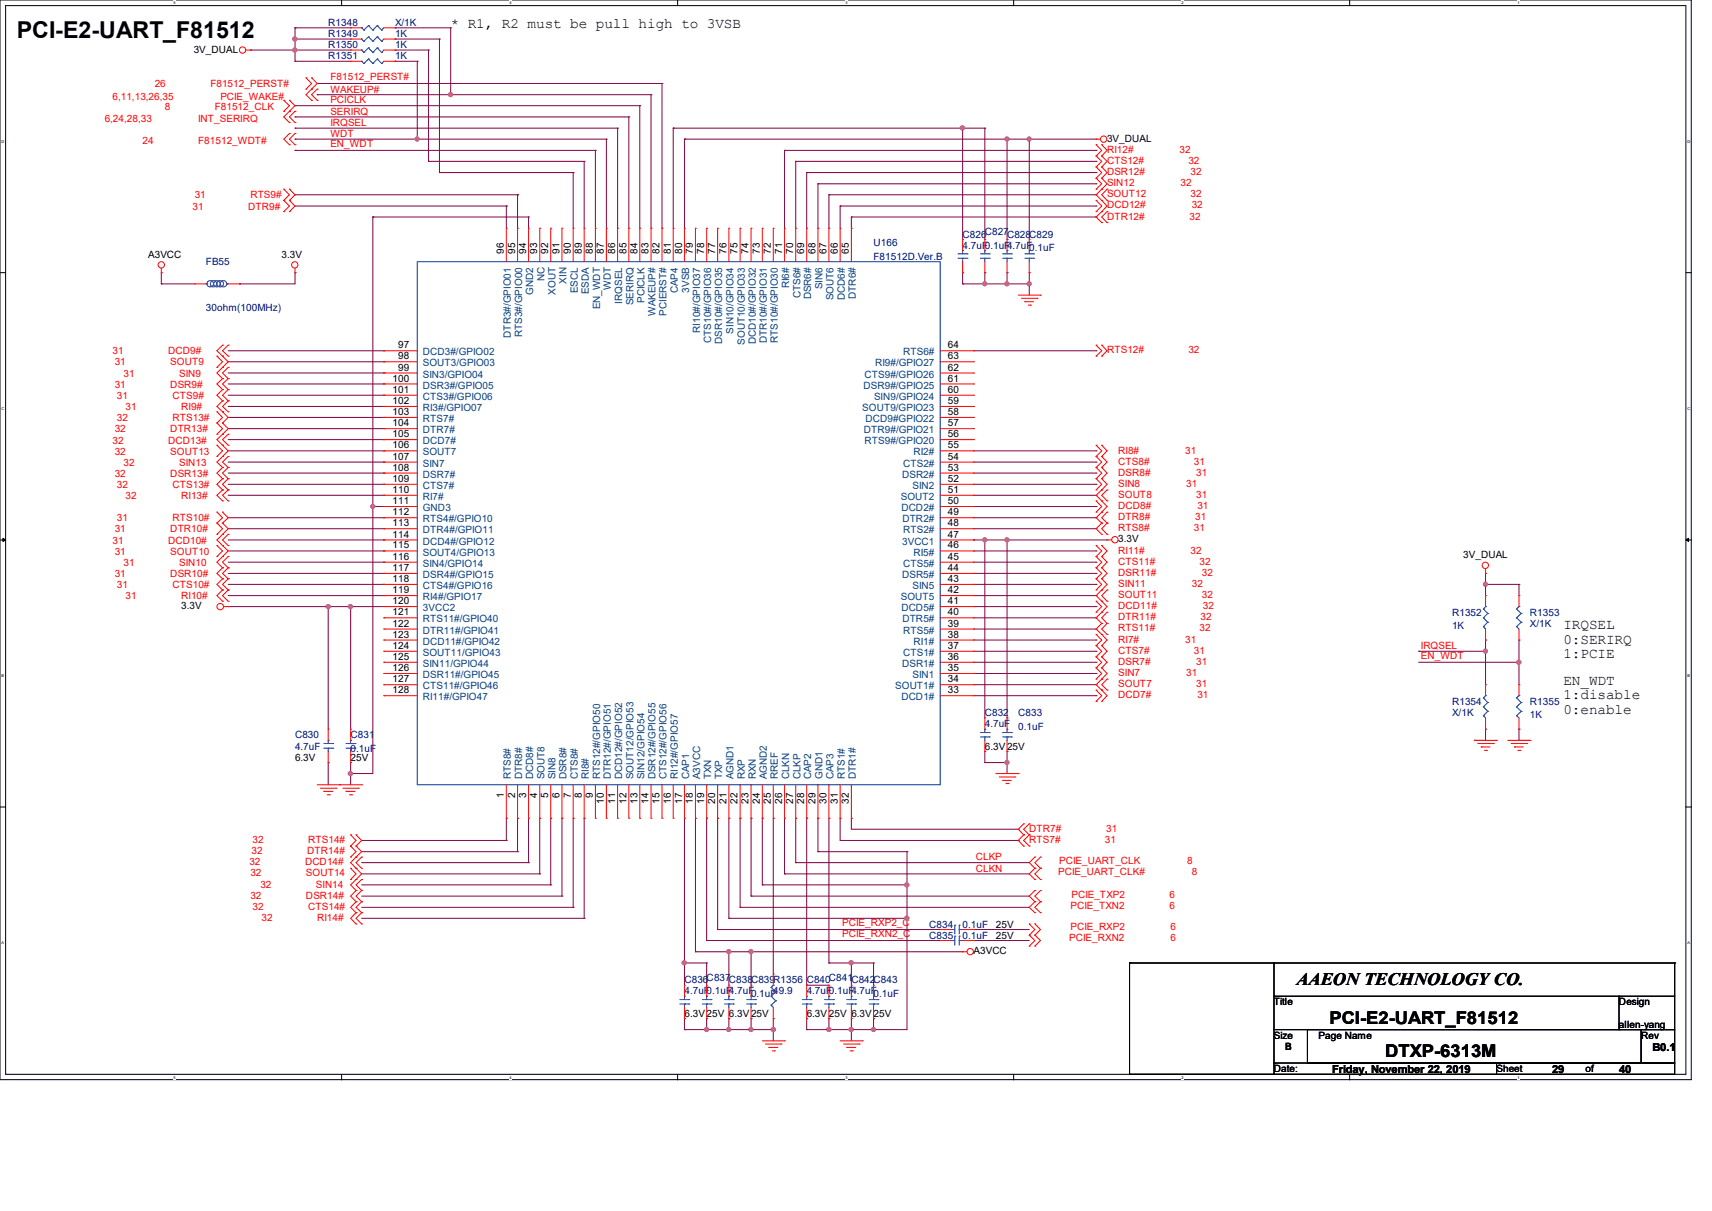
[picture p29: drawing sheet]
<svg xmlns="http://www.w3.org/2000/svg" width="297mm" height="210mm" viewBox="0 0 297 210" stroke-linecap="round" stroke-linejoin="round" font-family="sans-serif">
<defs><g id="words">
<text font-size="4" x="2.9" y="6.6">PCI-E2-UART_F81512</text>
<g font-size="3">
<text x="224.9" y="170.9">AAEON TECHNOLOGY CO.</text>
<text x="230.7" y="177.5">PCI-E2-UART_F81512</text>
<text x="240.3" y="183.3">DTXP-6313M</text>
</g>
<g font-size="2.5">
<text x="78.2" y="4.9">* R1, R2 must be pull high to 3VSB</text>
<text x="271.2" y="109.1">IRQSEL</text>
<text x="271.2" y="111.6">0:SERIRQ</text>
<text x="271.2" y="118.8">EN_WDT</text>
<text x="271.2" y="114.1">1:PCIE</text>
<text x="271.2" y="121.3">1:disable</text>
<text x="271.2" y="123.8">0:enable</text>
</g>
<g font-size="1.9">
<text x="286.7" y="182.3">B0.1</text>
<text x="231.1" y="186.1">Friday, November 22, 2019</text>
<text x="269.3" y="186.1">29</text>
<text x="280.9" y="186.1">40</text>
</g>
<g font-size="1.7" fill="#000080">
<text x="56.9" y="4.5">R1348</text>
<text x="68.5" y="4.5">X/1K</text>
<text x="56.9" y="6.4">R1349</text>
<text x="56.9" y="10.3">R1351</text>
<text x="56.9" y="8.4">R1350</text>
<text x="68.5" y="6.4">1K</text>
<text x="68.5" y="10.3">1K</text>
<text x="68.5" y="8.4">1K</text>
<text x="167" y="41.2">C826C827C828C829</text>
<text x="35.7" y="46">FB55</text>
<text x="151.6" y="42.7">U166</text>
<text x="151.6" y="45">F81512D.Ver.B</text>
<text x="167" y="43.1">4.7uF0.1uF4.7uF0.1uF</text>
<text x="35.7" y="53.9">30ohm(100MHz)</text>
<text x="251.9" y="106.8">R1352</text>
<text x="265.4" y="106.8">R1353</text>
<text x="251.9" y="109.1">1K</text>
<text x="265.4" y="108.8">X/1K</text>
<text x="170.9" y="124.2">C832</text>
<text x="176.7" y="124.2">C833</text>
<text x="251.9" y="122.3">R1354</text>
<text x="251.9" y="124.2">X/1K</text>
<text x="265.4" y="122.3">R1355</text>
<text x="265.4" y="124.6">1K</text>
<text x="51.2" y="128.1">C830</text>
<text x="51.2" y="130">4.7uF</text>
<text x="60.8" y="128.1">C831</text>
<text x="60.8" y="130.4">0.1uF</text>
<text x="170.9" y="126.1">4.7uF</text>
<text x="176.7" y="126.5">0.1uF</text>
<text x="161.2" y="160.9">C834</text>
<text x="167" y="160.9">0.1uF</text>
<text x="161.2" y="162.8">C835</text>
<text x="167" y="162.8">0.1uF</text>
<text x="118.7" y="170.5">C836C837C838C839R1356 C840C841C842C843</text>
<text x="118.7" y="172.5">4.7uF0.1uF4.7uF0.1uF49.9</text>
<text x="140" y="172.5">4.7uF0.1uF4.7uF0.1uF</text>
</g>
<g font-size="1.7">
<text x="33.6" y="9.1">3V_DUAL</text>
<text x="192.1" y="24.6">3V_DUAL</text>
<text x="25.7" y="44.7">A3VCC</text>
<text x="48.9" y="44.7">3.3V</text>
<text x="87.4" y="44" transform="rotate(-90 87.4 44)">96</text>
<text x="89.4" y="44" transform="rotate(-90 89.4 44)">95</text>
<text x="91.3" y="44" transform="rotate(-90 91.3 44)">94</text>
<text x="93.2" y="44" transform="rotate(-90 93.2 44)">93</text>
<text x="95.1" y="44" transform="rotate(-90 95.1 44)">92</text>
<text x="97.1" y="44" transform="rotate(-90 97.1 44)">91</text>
<text x="99" y="44" transform="rotate(-90 99 44)">90</text>
<text x="100.9" y="44" transform="rotate(-90 100.9 44)">89</text>
<text x="102.9" y="44" transform="rotate(-90 102.9 44)">88</text>
<text x="104.8" y="44" transform="rotate(-90 104.8 44)">87</text>
<text x="106.7" y="44" transform="rotate(-90 106.7 44)">86</text>
<text x="108.7" y="44" transform="rotate(-90 108.7 44)">85</text>
<text x="110.6" y="44" transform="rotate(-90 110.6 44)">84</text>
<text x="112.5" y="44" transform="rotate(-90 112.5 44)">83</text>
<text x="114.4" y="44" transform="rotate(-90 114.4 44)">82</text>
<text x="116.4" y="44" transform="rotate(-90 116.4 44)">81</text>
<text x="118.3" y="44" transform="rotate(-90 118.3 44)">80</text>
<text x="120.2" y="44" transform="rotate(-90 120.2 44)">79</text>
<text x="122.2" y="44" transform="rotate(-90 122.2 44)">78</text>
<text x="124.1" y="44" transform="rotate(-90 124.1 44)">77</text>
<text x="126" y="44" transform="rotate(-90 126 44)">76</text>
<text x="128" y="44" transform="rotate(-90 128 44)">75</text>
<text x="129.9" y="44" transform="rotate(-90 129.9 44)">74</text>
<text x="131.8" y="44" transform="rotate(-90 131.8 44)">73</text>
<text x="133.7" y="44" transform="rotate(-90 133.7 44)">72</text>
<text x="135.7" y="44" transform="rotate(-90 135.7 44)">71</text>
<text x="137.6" y="44" transform="rotate(-90 137.6 44)">70</text>
<text x="139.5" y="44" transform="rotate(-90 139.5 44)">69</text>
<text x="141.5" y="44" transform="rotate(-90 141.5 44)">68</text>
<text x="143.4" y="44" transform="rotate(-90 143.4 44)">67</text>
<text x="145.3" y="44" transform="rotate(-90 145.3 44)">66</text>
<text x="147.3" y="44" transform="rotate(-90 147.3 44)">65</text>
<text x="69.1" y="60.4">97</text>
<text x="69.1" y="62.3">98</text>
<text x="69.1" y="64.3">99</text>
<text x="164.5" y="64.3">62</text>
<text x="164.5" y="62.3">63</text>
<text x="164.5" y="60.4">64</text>
<text x="68.1" y="66.2">100</text>
<text x="68.1" y="68.1">101</text>
<text x="68.1" y="70.1">102</text>
<text x="68.1" y="72">103</text>
<text x="164.5" y="72">58</text>
<text x="164.5" y="70.1">59</text>
<text x="164.5" y="68.1">60</text>
<text x="164.5" y="66.2">61</text>
<text x="68.1" y="73.9">104</text>
<text x="68.1" y="75.8">105</text>
<text x="68.1" y="77.8">106</text>
<text x="164.5" y="77.8">55</text>
<text x="164.5" y="75.8">56</text>
<text x="164.5" y="73.9">57</text>
<text x="68.1" y="79.7">107</text>
<text x="68.1" y="81.6">108</text>
<text x="68.1" y="83.6">109</text>
<text x="164.5" y="83.6">52</text>
<text x="164.5" y="81.6">53</text>
<text x="164.5" y="79.7">54</text>
<text x="68.1" y="85.5">110</text>
<text x="68.1" y="87.4">111</text>
<text x="68.1" y="89.4">112</text>
<text x="164.5" y="89.4">49</text>
<text x="164.5" y="87.4">50</text>
<text x="164.5" y="85.5">51</text>
<text x="68.1" y="91.3">113</text>
<text x="68.1" y="93.2">114</text>
<text x="68.1" y="95.1">115</text>
<text x="164.5" y="95.1">46</text>
<text x="164.5" y="93.2">47</text>
<text x="164.5" y="91.3">48</text>
<text x="194" y="94.1">3.3V</text>
<text x="68.1" y="97.1">116</text>
<text x="68.1" y="99">117</text>
<text x="68.1" y="100.9">118</text>
<text x="164.5" y="100.9">43</text>
<text x="164.5" y="99">44</text>
<text x="164.5" y="97.1">45</text>
<text x="253.9" y="96.8">3V_DUAL</text>
<text x="31.5" y="105.7">3.3V</text>
<text x="68.1" y="102.9">119</text>
<text x="68.1" y="104.8">120</text>
<text x="68.1" y="106.7">121</text>
<text x="164.5" y="106.7">40</text>
<text x="164.5" y="104.8">41</text>
<text x="164.5" y="102.9">42</text>
<text x="68.1" y="108.7">122</text>
<text x="68.1" y="110.6">123</text>
<text x="68.1" y="112.5">124</text>
<text x="164.5" y="112.5">37</text>
<text x="164.5" y="110.6">38</text>
<text x="164.5" y="108.7">39</text>
<text x="68.1" y="114.4">125</text>
<text x="68.1" y="116.4">126</text>
<text x="68.1" y="118.3">127</text>
<text x="164.5" y="118.3">34</text>
<text x="164.5" y="116.4">35</text>
<text x="164.5" y="114.4">36</text>
<text x="68.1" y="120.2">128</text>
<text x="164.5" y="120.2">33</text>
<text x="51.2" y="131.9">6.3V</text>
<text x="60.8" y="131.9">25V</text>
<text x="170.9" y="130">6.3V25V</text>
<text x="87.4" y="138.4" transform="rotate(-90 87.4 138.4)">1</text>
<text x="89.4" y="138.4" transform="rotate(-90 89.4 138.4)">2</text>
<text x="91.3" y="138.4" transform="rotate(-90 91.3 138.4)">3</text>
<text x="93.2" y="138.4" transform="rotate(-90 93.2 138.4)">4</text>
<text x="95.1" y="138.4" transform="rotate(-90 95.1 138.4)">5</text>
<text x="97.1" y="138.4" transform="rotate(-90 97.1 138.4)">6</text>
<text x="99" y="138.4" transform="rotate(-90 99 138.4)">7</text>
<text x="100.9" y="138.4" transform="rotate(-90 100.9 138.4)">8</text>
<text x="102.9" y="138.4" transform="rotate(-90 102.9 138.4)">9</text>
<text x="104.8" y="139.4" transform="rotate(-90 104.8 139.4)">10</text>
<text x="106.7" y="139.4" transform="rotate(-90 106.7 139.4)">11</text>
<text x="108.7" y="139.4" transform="rotate(-90 108.7 139.4)">12</text>
<text x="110.6" y="139.4" transform="rotate(-90 110.6 139.4)">13</text>
<text x="112.5" y="139.4" transform="rotate(-90 112.5 139.4)">14</text>
<text x="114.4" y="139.4" transform="rotate(-90 114.4 139.4)">15</text>
<text x="116.4" y="139.4" transform="rotate(-90 116.4 139.4)">16</text>
<text x="118.3" y="139.4" transform="rotate(-90 118.3 139.4)">17</text>
<text x="120.2" y="139.4" transform="rotate(-90 120.2 139.4)">18</text>
<text x="122.2" y="139.4" transform="rotate(-90 122.2 139.4)">19</text>
<text x="124.1" y="139.4" transform="rotate(-90 124.1 139.4)">20</text>
<text x="126" y="139.4" transform="rotate(-90 126 139.4)">21</text>
<text x="128" y="139.4" transform="rotate(-90 128 139.4)">22</text>
<text x="129.9" y="139.4" transform="rotate(-90 129.9 139.4)">23</text>
<text x="131.8" y="139.4" transform="rotate(-90 131.8 139.4)">24</text>
<text x="133.7" y="139.4" transform="rotate(-90 133.7 139.4)">25</text>
<text x="135.7" y="139.4" transform="rotate(-90 135.7 139.4)">26</text>
<text x="137.6" y="139.4" transform="rotate(-90 137.6 139.4)">27</text>
<text x="139.5" y="139.4" transform="rotate(-90 139.5 139.4)">28</text>
<text x="141.5" y="139.4" transform="rotate(-90 141.5 139.4)">29</text>
<text x="143.4" y="139.4" transform="rotate(-90 143.4 139.4)">30</text>
<text x="145.3" y="139.4" transform="rotate(-90 145.3 139.4)">31</text>
<text x="147.3" y="139.4" transform="rotate(-90 147.3 139.4)">32</text>
<text x="172.8" y="160.9">25V</text>
<text x="168.9" y="165.5">A3VCC</text>
<text x="172.8" y="162.8">25V</text>
<text x="118.7" y="176.3">6.3V25V 6.3V25V</text>
<text x="140" y="176.3">6.3V25V 6.3V25V</text>
<text x="221" y="174.4">Title</text>
<text x="280.9" y="174.4">Design</text>
<text x="280.9" y="178.3">allen-yang</text>
<text x="221" y="180.2">Size</text>
<text x="221" y="186">Date:</text>
<text x="223" y="182.1">B</text>
<text x="228.8" y="180.2">Page Name</text>
<text x="259.6" y="186">Sheet</text>
<text x="275.1" y="186">of</text>
<text x="284.7" y="180.2">Rev</text>
</g>
<g font-size="1.7" fill="#f00">
<text x="19.5" y="17.3">6,11,13,26,35</text>
<text x="26.8" y="15.1">26</text>
<text x="36.5" y="15.1">F81512_PERST#</text>
<text x="38.2" y="17.3">PCIE_WAKE#</text>
<text x="57.3" y="13.9">F81512_PERST#</text>
<text x="57.3" y="17.9">PCICLK</text>
<text x="57.3" y="16">WAKEUP#</text>
<text x="18.2" y="21.1">6,24,28,33</text>
<text x="28.6" y="19">8</text>
<text x="34.4" y="21.1">INT_SERIRQ</text>
<text x="37.3" y="19">F81512_CLK</text>
<text x="57.3" y="21.8">IRQSEL</text>
<text x="57.3" y="23.7">WDT</text>
<text x="57.3" y="19.9">SERIRQ</text>
<text x="24.7" y="25">24</text>
<text x="34.4" y="25">F81512_WDT#</text>
<text x="57.3" y="25.5">EN_WDT</text>
<text x="192.1" y="26.5">RI12#</text>
<text x="192.1" y="28.4">CTS12#</text>
<text x="204.6" y="26.5">32</text>
<text x="206.2" y="28.4">32</text>
<text x="33.8" y="34.4">31</text>
<text x="43.4" y="34.4">RTS9#</text>
<text x="192.1" y="32.3">SIN12</text>
<text x="192.1" y="34.2">SOUT12</text>
<text x="192.1" y="30.4">DSR12#</text>
<text x="204.8" y="32.3">32</text>
<text x="206.5" y="34.2">32</text>
<text x="206.5" y="30.4">32</text>
<text x="33.4" y="36.4">31</text>
<text x="43.1" y="36.4">DTR9#</text>
<text x="192.1" y="38.1">DTR12#</text>
<text x="192.1" y="36.2">DCD12#</text>
<text x="206.4" y="38.1">32</text>
<text x="206.8" y="36.2">32</text>
<text x="19.5" y="61.5">31</text>
<text x="19.9" y="63.4">31</text>
<text x="21.4" y="65.3">31</text>
<text x="29.2" y="61.5">DCD9#</text>
<text x="29.5" y="63.4">SOUT9</text>
<text x="31.1" y="65.3">SIN9</text>
<text x="192.1" y="61.3">RTS12#</text>
<text x="206.2" y="61.3">32</text>
<text x="19.9" y="67.3">31</text>
<text x="20.3" y="69.2">31</text>
<text x="21.8" y="71.1">31</text>
<text x="29.5" y="67.3">DSR9#</text>
<text x="29.9" y="69.2">CTS9#</text>
<text x="31.5" y="71.1">RI9#</text>
<text x="19.5" y="76.9">32</text>
<text x="19.9" y="75">32</text>
<text x="20.3" y="73">32</text>
<text x="29.2" y="76.9">DCD13#</text>
<text x="29.5" y="75">DTR13#</text>
<text x="29.9" y="73">RTS13#</text>
<text x="19.9" y="78.8">32</text>
<text x="19.9" y="82.7">32</text>
<text x="21.4" y="80.8">32</text>
<text x="29.5" y="78.8">SOUT13</text>
<text x="29.5" y="82.7">DSR13#</text>
<text x="31.1" y="80.8">SIN13</text>
<text x="194" y="78.7">RI8#</text>
<text x="194" y="82.5">DSR8#</text>
<text x="194" y="80.6">CTS8#</text>
<text x="205.6" y="78.7">31</text>
<text x="207.1" y="80.6">31</text>
<text x="207.5" y="82.5">31</text>
<text x="20.3" y="84.6">32</text>
<text x="21.8" y="86.6">32</text>
<text x="29.9" y="84.6">CTS13#</text>
<text x="31.5" y="86.6">RI13#</text>
<text x="194" y="84.4">SIN8</text>
<text x="194" y="86.4">SOUT8</text>
<text x="194" y="88.3">DCD8#</text>
<text x="205.8" y="84.4">31</text>
<text x="207.5" y="86.4">31</text>
<text x="207.7" y="88.3">31</text>
<text x="19.5" y="94.3">31</text>
<text x="19.9" y="92.3">31</text>
<text x="20.3" y="90.4">31</text>
<text x="29.2" y="94.3">DCD10#</text>
<text x="29.5" y="92.3">DTR10#</text>
<text x="29.9" y="90.4">RTS10#</text>
<text x="194" y="92.2">RTS8#</text>
<text x="194" y="90.2">DTR8#</text>
<text x="207.1" y="92.2">31</text>
<text x="207.3" y="90.2">31</text>
<text x="19.9" y="96.2">31</text>
<text x="19.9" y="100.1">31</text>
<text x="20.3" y="102">31</text>
<text x="21.4" y="98.1">31</text>
<text x="29.5" y="96.2">SOUT10</text>
<text x="29.5" y="100.1">DSR10#</text>
<text x="29.9" y="102">CTS10#</text>
<text x="31.1" y="98.1">SIN10</text>
<text x="194" y="101.8">SIN11</text>
<text x="194" y="96">RI11#</text>
<text x="194" y="99.9">DSR11#</text>
<text x="194" y="98">CTS11#</text>
<text x="206.5" y="96">32</text>
<text x="206.7" y="101.8">32</text>
<text x="208.1" y="98">32</text>
<text x="208.5" y="99.9">32</text>
<text x="21.8" y="103.9">31</text>
<text x="31.5" y="103.9">RI10#</text>
<text x="194" y="107.6">DTR11#</text>
<text x="194" y="103.7">SOUT11</text>
<text x="194" y="105.7">DCD11#</text>
<text x="208.3" y="107.6">32</text>
<text x="208.5" y="103.7">32</text>
<text x="208.7" y="105.7">32</text>
<text x="194" y="111.5">RI7#</text>
<text x="194" y="113.4">CTS7#</text>
<text x="194" y="109.5">RTS11#</text>
<text x="205.6" y="111.5">31</text>
<text x="207.1" y="113.4">31</text>
<text x="208.1" y="109.5">32</text>
<text x="246.5" y="112.6">IRQSEL</text>
<text x="194" y="117.3">SIN7</text>
<text x="194" y="119.2">SOUT7</text>
<text x="194" y="115.3">DSR7#</text>
<text x="205.8" y="117.3">31</text>
<text x="207.5" y="119.2">31</text>
<text x="207.5" y="115.3">31</text>
<text x="246.5" y="114.3">EN_WDT</text>
<text x="194" y="121.1">DCD7#</text>
<text x="207.7" y="121.1">31</text>
<text x="43.6" y="148.1">32</text>
<text x="43.8" y="146.2">32</text>
<text x="53.3" y="148.1">DTR14#</text>
<text x="53.5" y="146.2">RTS14#</text>
<text x="169.3" y="149.2">CLKP</text>
<text x="178.6" y="146.2">RTS7#</text>
<text x="178.6" y="144.3">DTR7#</text>
<text x="183.8" y="149.9">PCIE_UART_CLK</text>
<text x="191.7" y="146.2">31</text>
<text x="191.9" y="144.3">31</text>
<text x="206" y="149.9">8</text>
<text x="43.3" y="150.1">32</text>
<text x="43.4" y="152">32</text>
<text x="43.4" y="155.9">32</text>
<text x="45.2" y="153.9">32</text>
<text x="52.9" y="150.1">DCD14#</text>
<text x="53.1" y="152">SOUT14</text>
<text x="53.1" y="155.9">DSR14#</text>
<text x="54.8" y="153.9">SIN14</text>
<text x="169.3" y="151.2">CLKN</text>
<text x="183.6" y="151.8">PCIE_UART_CLK#</text>
<text x="185.9" y="155.7">PCIE_TXP2</text>
<text x="202.9" y="155.7">6</text>
<text x="206.7" y="151.8">8</text>
<text x="43.8" y="157.8">32</text>
<text x="45.4" y="159.7">32</text>
<text x="53.5" y="157.8">CTS14#</text>
<text x="55" y="159.7">RI14#</text>
<text x="146.1" y="160.6">PCIE_RXP2_C</text>
<text x="185.7" y="161.2">PCIE_RXP2</text>
<text x="185.7" y="157.6">PCIE_TXN2</text>
<text x="202.9" y="157.6">6</text>
<text x="203.1" y="161.2">6</text>
<text x="146.1" y="162.5">PCIE_RXN2_C</text>
<text x="185.5" y="163.2">PCIE_RXN2</text>
<text x="203.1" y="163.2">6</text>
</g>
<g font-size="1.7" fill="#004080">
<text x="92.5" y="51.1" transform="rotate(-90 92.5 51.1)">GND2</text>
<text x="94.4" y="48.8" transform="rotate(-90 94.4 48.8)">NC</text>
<text x="96.3" y="51.1" transform="rotate(-90 96.3 51.1)">XOUT</text>
<text x="98.3" y="49.2" transform="rotate(-90 98.3 49.2)">XIN</text>
<text x="100.2" y="50.8" transform="rotate(-90 100.2 50.8)">ESCL</text>
<text x="102.1" y="51" transform="rotate(-90 102.1 51)">ESDA</text>
<text x="104.1" y="53.6" transform="rotate(-90 104.1 53.6)">EN_WDT</text>
<text x="106" y="50.3" transform="rotate(-90 106 50.3)">WDT</text>
<text x="107.9" y="52.7" transform="rotate(-90 107.9 52.7)">IRQSEL</text>
<text x="109.9" y="52.9" transform="rotate(-90 109.9 52.9)">SERIRQ</text>
<text x="111.8" y="52.5" transform="rotate(-90 111.8 52.5)">PCICLK</text>
<text x="117.6" y="50.8" transform="rotate(-90 117.6 50.8)">CAP4</text>
<text x="119.5" y="50.8" transform="rotate(-90 119.5 50.8)">3VSB</text>
<text x="136.9" y="50" transform="rotate(-90 136.9 50)">RI6#</text>
<text x="138.8" y="51.7" transform="rotate(-90 138.8 51.7)">CTS6#</text>
<text x="140.8" y="51.9" transform="rotate(-90 140.8 51.9)">DSR6#</text>
<text x="142.7" y="50.2" transform="rotate(-90 142.7 50.2)">SIN6</text>
<text x="144.6" y="52.1" transform="rotate(-90 144.6 52.1)">SOUT6</text>
<text x="146.6" y="52" transform="rotate(-90 146.6 52)">DCD6#</text>
<text x="148.5" y="51.8" transform="rotate(-90 148.5 51.8)">DTR6#</text>
<text x="88.6" y="58.5" transform="rotate(-90 88.6 58.5)">DTR3#/GPIO01</text>
<text x="90.6" y="58.5" transform="rotate(-90 90.6 58.5)">RTS3#/GPIO00</text>
<text x="113.7" y="54.8" transform="rotate(-90 113.7 54.8)">WAKEUP#</text>
<text x="115.7" y="54.7" transform="rotate(-90 115.7 54.7)">PCIERST#</text>
<text x="121.5" y="57.7" transform="rotate(-90 121.5 57.7)">RI10#/GPIO37</text>
<text x="123.4" y="59.4" transform="rotate(-90 123.4 59.4)">CTS10#/GPIO36</text>
<text x="125.3" y="59.6" transform="rotate(-90 125.3 59.6)">DSR10#/GPIO35</text>
<text x="127.3" y="57.9" transform="rotate(-90 127.3 57.9)">SIN10/GPIO34</text>
<text x="129.2" y="59.8" transform="rotate(-90 129.2 59.8)">SOUT10/GPIO33</text>
<text x="131.1" y="59.7" transform="rotate(-90 131.1 59.7)">DCD10#/GPIO32</text>
<text x="133.1" y="59.5" transform="rotate(-90 133.1 59.5)">DTR10#/GPIO31</text>
<text x="135" y="59.4" transform="rotate(-90 135 59.4)">RTS10#/GPIO30</text>
<text x="73.4" y="61.6">DCD3#/GPIO02</text>
<text x="73.4" y="63.5">SOUT3/GPIO03</text>
<text x="73.4" y="65.5">SIN3/GPIO04</text>
<text x="150" y="65.5">CTS9#/GPIO26</text>
<text x="151.8" y="63.5">RI9#/GPIO27</text>
<text x="156.7" y="61.6">RTS6#</text>
<text x="73.4" y="67.4">DSR3#/GPIO05</text>
<text x="73.4" y="69.3">CTS3#/GPIO06</text>
<text x="73.4" y="71.3">RI3#/GPIO07</text>
<text x="149.6" y="71.3">SOUT9/GPIO23</text>
<text x="149.8" y="67.4">DSR9#/GPIO25</text>
<text x="151.6" y="69.3">SIN9/GPIO24</text>
<text x="73.4" y="73.2">RTS7#</text>
<text x="73.4" y="75.1">DTR7#</text>
<text x="73.4" y="77">DCD7#</text>
<text x="149.9" y="75.1">DTR9#/GPIO21</text>
<text x="150" y="77">RTS9#/GPIO20</text>
<text x="150.2" y="73.2">DCD9#GPIO22</text>
<text x="73.4" y="79">SOUT7</text>
<text x="73.4" y="80.9">SIN7</text>
<text x="73.4" y="82.8">DSR7#</text>
<text x="156.5" y="82.8">DSR2#</text>
<text x="156.7" y="80.9">CTS2#</text>
<text x="158.5" y="79">RI2#</text>
<text x="73.4" y="84.8">CTS7#</text>
<text x="73.4" y="86.7">RI7#</text>
<text x="73.4" y="88.6">GND3</text>
<text x="156.3" y="86.7">SOUT2</text>
<text x="156.4" y="88.6">DCD2#</text>
<text x="158.3" y="84.8">SIN2</text>
<text x="73.4" y="90.6">RTS4#/GPIO10</text>
<text x="73.4" y="92.5">DTR4#/GPIO11</text>
<text x="73.4" y="94.4">DCD4#/GPIO12</text>
<text x="156.5" y="94.4">3VCC1</text>
<text x="156.5" y="90.6">DTR2#</text>
<text x="156.7" y="92.5">RTS2#</text>
<text x="73.4" y="96.3">SOUT4/GPIO13</text>
<text x="73.4" y="98.3">SIN4/GPIO14</text>
<text x="73.4" y="100.2">DSR4#/GPIO15</text>
<text x="156.5" y="100.2">DSR5#</text>
<text x="156.7" y="98.3">CTS5#</text>
<text x="158.5" y="96.3">RI5#</text>
<text x="73.4" y="102.1">CTS4#/GPIO16</text>
<text x="73.4" y="104.1">RI4#/GPIO17</text>
<text x="73.4" y="106">3VCC2</text>
<text x="73.4" y="107.9">RTS11#/GPIO40</text>
<text x="156.3" y="104.1">SOUT5</text>
<text x="156.4" y="106">DCD5#</text>
<text x="156.5" y="107.9">DTR5#</text>
<text x="158.3" y="102.1">SIN5</text>
<text x="73.4" y="109.9">DTR11#/GPIO41</text>
<text x="73.4" y="111.8">DCD11#/GPIO42</text>
<text x="73.4" y="113.7">SOUT11/GPIO43</text>
<text x="156.7" y="113.7">CTS1#</text>
<text x="156.7" y="109.9">RTS5#</text>
<text x="158.5" y="111.8">RI1#</text>
<text x="73.4" y="115.7">SIN11/GPIO44</text>
<text x="73.4" y="117.6">DSR11#/GPIO45</text>
<text x="73.4" y="119.5">CTS11#/GPIO46</text>
<text x="155.3" y="119.5">SOUT1#</text>
<text x="156.5" y="115.7">DSR1#</text>
<text x="158.3" y="117.6">SIN1</text>
<text x="73.4" y="121.5">RI11#/GPIO47</text>
<text x="156.4" y="121.5">DCD1#</text>
<text x="88.6" y="135.1" transform="rotate(-90 88.6 135.1)">RTS8#</text>
<text x="90.6" y="135.1" transform="rotate(-90 90.6 135.1)">DTR8#</text>
<text x="92.5" y="135.1" transform="rotate(-90 92.5 135.1)">DCD8#</text>
<text x="94.4" y="135.1" transform="rotate(-90 94.4 135.1)">SOUT8</text>
<text x="96.3" y="135.1" transform="rotate(-90 96.3 135.1)">SIN8</text>
<text x="98.3" y="135.1" transform="rotate(-90 98.3 135.1)">DSR8#</text>
<text x="100.2" y="135.1" transform="rotate(-90 100.2 135.1)">CTS8#</text>
<text x="102.1" y="135.1" transform="rotate(-90 102.1 135.1)">RI8#</text>
<text x="104.1" y="135.1" transform="rotate(-90 104.1 135.1)">RTS12#/GPIO50</text>
<text x="106" y="135.1" transform="rotate(-90 106 135.1)">DTR12#/GPIO51</text>
<text x="107.9" y="135.1" transform="rotate(-90 107.9 135.1)">DCD12#/GPIO52</text>
<text x="109.9" y="135.1" transform="rotate(-90 109.9 135.1)">SOUT12/GPIO53</text>
<text x="111.8" y="135.1" transform="rotate(-90 111.8 135.1)">SIN12/GPIO54</text>
<text x="113.7" y="135.1" transform="rotate(-90 113.7 135.1)">DSR12#/GPIO55</text>
<text x="115.7" y="135.1" transform="rotate(-90 115.7 135.1)">CTS12#/GPIO56</text>
<text x="117.6" y="135.1" transform="rotate(-90 117.6 135.1)">RI12#/GPIO57</text>
<text x="119.5" y="135.1" transform="rotate(-90 119.5 135.1)">CAP1</text>
<text x="121.5" y="135.1" transform="rotate(-90 121.5 135.1)">A3VCC</text>
<text x="123.4" y="135.1" transform="rotate(-90 123.4 135.1)">TXN</text>
<text x="125.3" y="135.1" transform="rotate(-90 125.3 135.1)">TXP</text>
<text x="127.3" y="135.1" transform="rotate(-90 127.3 135.1)">AGND1</text>
<text x="129.2" y="135.1" transform="rotate(-90 129.2 135.1)">RXP</text>
<text x="131.1" y="135.1" transform="rotate(-90 131.1 135.1)">RXN</text>
<text x="133.1" y="135.1" transform="rotate(-90 133.1 135.1)">AGND2</text>
<text x="135" y="135.1" transform="rotate(-90 135 135.1)">RREF</text>
<text x="136.9" y="135.1" transform="rotate(-90 136.9 135.1)">CLKN</text>
<text x="138.8" y="135.1" transform="rotate(-90 138.8 135.1)">CLKP</text>
<text x="140.8" y="135.1" transform="rotate(-90 140.8 135.1)">CAP2</text>
<text x="142.7" y="135.1" transform="rotate(-90 142.7 135.1)">GND1</text>
<text x="144.6" y="135.1" transform="rotate(-90 144.6 135.1)">CAP3</text>
<text x="146.6" y="135.1" transform="rotate(-90 146.6 135.1)">RTS1#</text>
<text x="148.5" y="135.1" transform="rotate(-90 148.5 135.1)">DTR1#</text>
</g>
<g font-size=".7">
<text x="30.1" y=".8">5</text>
<text x="88.4" y=".8">4</text>
<text x="146.7" y=".8">3</text>
<text x="205" y=".8">2</text>
<text x="263.3" y=".8">1</text>
<text x=".3" y="24.8">D</text>
<text x="292.7" y="24.8">D</text>
<text x=".3" y="71.1">C</text>
<text x="292.7" y="71.1">C</text>
<text x=".3" y="117.4">B</text>
<text x="292.7" y="117.4">B</text>
<text x=".3" y="163.7">A</text>
<text x="292.7" y="163.7">A</text>
<text x="30.1" y="187.1">5</text>
<text x="88.4" y="187.1">4</text>
<text x="146.7" y="187.1">3</text>
<text x="205" y="187.1">2</text>
<text x="263.3" y="187.1">1</text>
</g>
</g></defs>
<path d="M0 0h293.4v187.2h-293.4zM1 1h291.5v185.3h-291.5z" fill="none" stroke="#000" stroke-width=".17"/>
<g fill="#fff">
<path d="M30.1 .1h.4v.8h-.4z"/>
<path d="M30.1 186.4h.4v.8h-.4z"/>
</g>
<path d="M59.3 0v1M59.3 186.3v1" fill="none" stroke="#000" stroke-width=".17"/>
<g fill="#fff">
<path d="M88.4 .1h.4v.8h-.4z"/>
<path d="M88.4 186.4h.4v.8h-.4z"/>
</g>
<path d="M117.6 0v1M117.6 186.3v1" fill="none" stroke="#000" stroke-width=".17"/>
<g fill="#fff">
<path d="M146.7 .1h.4v.8h-.4z"/>
<path d="M146.7 186.4h.4v.8h-.4z"/>
</g>
<path d="M175.9 0v1M175.9 186.3v1" fill="none" stroke="#000" stroke-width=".17"/>
<g fill="#fff">
<path d="M205 .1h.4v.8h-.4z"/>
<path d="M205 186.4h.4v.8h-.4z"/>
</g>
<path d="M234.1 0v1M234.1 186.3v1" fill="none" stroke="#000" stroke-width=".17"/>
<g fill="#fff">
<path d="M263.3 .1h.4v.8h-.4z"/>
<path d="M263.3 186.4h.4v.8h-.4z"/>
<path d="M.3 24.1h.5v.8h-.5z"/>
<path d="M292.7 24.1h.5v.8h-.5z"/>
<path d="M.3 70.4h.5v.8h-.5z"/>
<path d="M292.7 70.4h.5v.8h-.5z"/>
</g>
<path d="M0 47.3h1M292.5 47.3h1" fill="none" stroke="#000" stroke-width=".17"/>
<g fill="#fff">
<path d="M.3 116.8h.4v.8h-.4z"/>
<path d="M292.7 116.8h.5v.8h-.5z"/>
</g>
<path d="M0 93.6h1M292.5 93.6h1" fill="none" stroke="#000" stroke-width=".17"/>
<path d="M.5 93.3l.5 .3-.5 .3zM292.5 93.6l.4-.3v.6z" fill="#000" stroke="#000" stroke-width=".17"/>
<g fill="#fff">
<path d="M.3 163.1h.4v.8h-.4z"/>
<path d="M292.7 163.1h.5v.8h-.5z"/>
</g>
<g fill="none" stroke="#000" stroke-width=".17">
<path d="M0 140h1M292.5 140h1M196 167h.1M196 167h94.5M196 167v19.3M221 172.8h69.5v5.8h-69.5zM221 167h.1M221 167v5.8M221 178.6v5.8M226.8 178.6h57.9v5.8h-57.9zM280.9 178.6h.1M280.9 172.8v5.8"/>
<path d="M284.7 178.6h5.8v5.8h-5.8zM290.5 167h.1M290.5 167v5.8M196 186.3h.1M196 186.3h25M221 184.4h38.6v1.9h-38.6zM221 184.4h.1M221 186.3h.1M259.6 184.4h30.9v1.9h-30.9z"/>
</g>
<g fill="none" stroke="#800040" stroke-width=".17">
<path d="M43.4 8.7h.1M43.4 8.7h17.4M51.2 8.7h.1M51.2 18.3h.1M51.2 6.8h.1M51.2 4.8h.1M51.2 10.6h.1M51.2 18.3h59.8M51.2 6.8h9.6M51.2 4.8v5.8M51.2 10.6h9.6M51.2 4.8h9.6"/>
<path d="M55 14.5h.1M55 16.4h.1M55 14.5h59.9M55 16.4h57.9M68.5 8.7h.1M68.5 6.8h.1M68.5 10.6h.1M68.5 4.8h.1M68.5 8.7h5.8M68.5 6.8h7.7M68.5 10.6h3.9M68.5 4.8h9.7"/>
<path d="M72.4 10.6h.1M72.4 10.6v13.5M74.3 8.7h.1M74.3 8.7v19.3M76.2 6.8h.1M76.2 6.8v23.1M78.2 16.4h.1M78.2 4.8h.1M78.2 4.8v11.6M111 18.3h.1M111 18.3v21.3M112.9 16.4h.1"/>
<path d="M112.9 16.4v23.2M114.9 14.5h.1M114.9 14.5v25.1M51.2 26.1h.1M51.2 22.2h.1M51.2 24.1h.1M51.2 20.3h.1M51.2 22.2h55.9M51.2 26.1h52.1M51.2 24.1h54M51.2 20.3h57.9M51.2 35.7h36.6"/>
<path d="M51.2 33.8h38.6M64.7 37.6h.1M64.7 37.6v96.6h-3.9M64.7 37.6h27M72.4 24.1h.1M74.3 28h.1M74.3 28h27M76.2 29.9h.1M76.2 29.9h23.2M87.8 35.7h.1M87.8 35.7v3.9M89.8 33.8h.1"/>
<path d="M89.8 33.8v5.8M91.7 37.6h.1M91.7 37.6v2M99.4 29.9h.1M99.4 29.9v9.7M101.3 28h.1M101.3 28v11.6M103.3 26.1h.1M103.3 26.1v13.5M105.2 24.1h.1M105.2 24.1v15.5M107.1 22.2h.1"/>
<path d="M107.1 22.2v17.4M109.1 20.3h.1M109.1 20.3v19.3M116.8 22.2h.1M116.8 22.2h54.1M116.8 22.2v17.4M118.7 24.1h.1M118.7 24.1v15.5M118.7 24.1h71.5M136.1 26.1h.1M136.1 26.1v13.5M136.1 26.1h54.1"/>
<path d="M138 28h.1M138 28v11.6M138 28h52.2M140 29.9h.1M140 29.9v9.7M140 29.9h50.2M141.9 31.9h.1M141.9 31.9v7.7M141.9 31.9h48.3M143.8 33.8h.1M143.8 33.8v5.8M143.8 33.8h46.4"/>
<path d="M145.8 35.7h.1M145.8 35.7v3.9M145.8 35.7h44.4M147.7 37.6h.1M147.7 37.6v2M147.7 37.6h42.5M167 22.2h.1M167 22.2v19.3M170.9 22.2h.1M170.9 22.2v19.3M174.7 24.1h.1M174.7 24.1v17.4"/>
<path d="M178.6 24.1h.1M178.6 24.1v17.4M190.2 37.6h.1M190.2 35.7h.1M190.2 33.8h.1M190.2 31.9h.1M190.2 29.9h.1M190.2 28h.1M190.2 26.1h.1M28 47.3h.1M28 49.2h.1M28 49.2h5.8"/>
<path d="M28 47.3v1.9M41.5 49.2h.1M51.2 47.3h.1M51.2 47.3v1.9h-9.7M167 47.3h.1M167 49.2h.1M167 49.2h11.6M167 47.3v1.9M170.9 49.2h.1M170.9 47.3h.1M170.9 47.3v1.9M174.7 49.2h.1"/>
<path d="M174.7 41.5h.1M174.7 47.3h.1M174.7 47.3v1.9M178.6 47.3h.1M178.6 49.2h.1M178.6 47.3v3.9M39.6 78.2h27M39.6 60.8h27M39.6 76.2h27M39.6 74.3h27M39.6 72.4h27M39.6 70.5h27"/>
<path d="M39.6 68.5h27M39.6 66.6h27M39.6 64.7h27M39.6 62.7h27M66.6 78.2h.1M66.6 76.2h.1M66.6 74.3h.1M66.6 72.4h.1M66.6 70.5h.1M66.6 68.5h.1M66.6 66.6h.1M66.6 64.7h.1"/>
<path d="M66.6 62.7h.1M66.6 60.8h.1M168.9 78.2h21.3M168.9 60.8h21.3M190.2 78.2h.1M190.2 60.8h.1M39.6 93.6h27M39.6 99.4h27M39.6 97.5h27M39.6 95.5h27M39.6 91.7h27M39.6 89.8h27"/>
<path d="M39.6 85.9h27M39.6 84h27M39.6 82h27M39.6 80.1h27M64.7 87.8h.1M64.7 87.8h1.9M66.6 99.4h.1M66.6 97.5h.1M66.6 95.5h.1M66.6 93.6h.1M66.6 91.7h.1M66.6 89.8h.1"/>
<path d="M66.6 85.9h.1M66.6 84h.1M66.6 82h.1M66.6 80.1h.1M168.9 93.6h.1M168.9 87.8h21.3M168.9 93.6h23.2M168.9 99.4h21.3M168.9 97.5h21.3M168.9 95.5h21.3M168.9 91.7h21.3M168.9 89.8h21.3"/>
<path d="M168.9 85.9h21.3M168.9 84h21.3M168.9 82h21.3M168.9 80.1h21.3M170.9 93.6h.1M170.9 93.6v30.9M174.7 93.6h.1M174.7 93.6v30.9M190.2 99.4h.1M190.2 97.5h.1M190.2 95.5h.1M190.2 91.7h.1"/>
<path d="M190.2 89.8h.1M190.2 87.8h.1M190.2 85.9h.1M190.2 84h.1M190.2 82h.1M190.2 80.1h.1M257.7 99.4h.1M257.7 99.4v3.9M39.6 105.2h27M39.6 101.3h27M39.6 103.3h27M56.9 105.2h.1"/>
<path d="M56.9 105.2v21.2M60.8 105.2h.1M60.8 105.2v21.2M66.6 103.3h.1M66.6 101.3h.1M168.9 114.9h21.3M168.9 105.2h21.3M168.9 112.9h21.3M168.9 101.3h21.3M168.9 118.7h21.3M168.9 116.8h21.3M168.9 111h21.3"/>
<path d="M168.9 109.1h21.3M168.9 107.1h21.3M168.9 103.3h21.3M190.2 118.7h.1M190.2 116.8h.1M190.2 114.9h.1M190.2 112.9h.1M190.2 111h.1M190.2 109.1h.1M190.2 107.1h.1M190.2 105.2h.1M190.2 103.3h.1"/>
<path d="M190.2 101.3h.1M246.1 112.9h.1M246.1 114.9h17.4M246.1 112.9h11.6M257.7 112.9h.1M257.7 101.3h.1M257.7 111h.1M257.7 111v7.7M257.7 101.3h5.8M263.5 114.9h.1M263.5 111h.1M263.5 101.3h.1"/>
<path d="M263.5 101.3v2M263.5 111v7.7M56.9 132.2h.1M56.9 132.2v3.9M60.8 134.2h.1M60.8 132.2h.1M60.8 132.2v3.9M168.9 120.6h21.3M170.9 130.3h.1M170.9 132.2h.1M170.9 130.3v1.9M170.9 132.2h3.8"/>
<path d="M174.7 130.3h.1M174.7 124.5h.1M174.7 132.2h.1M174.7 130.3v3.9M190.2 120.6h.1M255.8 128.4h.1M257.7 126.4h.1M257.7 126.4v2h-1.9M263.5 128.4h.1M263.5 126.4h.1M263.5 126.4v2M263.5 128.4h1.9"/>
<path d="M62.7 149.6h29M62.7 151.6h30.9M62.7 153.5h32.8M62.7 147.7h27.1M62.7 155.4h34.8M62.7 157.4h36.7M62.7 159.3h38.6M62.7 145.8h25.1M87.8 141.9h.1M87.8 145.8h.1M87.8 141.9v3.9M89.8 141.9h.1"/>
<path d="M89.8 147.7h.1M89.8 141.9v5.8M91.7 141.9h.1M91.7 149.6h.1M91.7 141.9v7.7M93.6 141.9h.1M93.6 151.6h.1M93.6 141.9v9.7M95.5 141.9h.1M95.5 153.5h.1M95.5 141.9v11.6M97.5 141.9h.1"/>
<path d="M97.5 155.4h.1M97.5 141.9v13.5M99.4 141.9h.1M99.4 157.4h.1M99.4 141.9v15.5M101.3 141.9h.1M101.3 159.3h.1M101.3 141.9v17.4M118.7 141.9h.1M118.7 141.9v29M120.6 141.9h.1M120.6 141.9v23.2"/>
<path d="M122.6 141.9h.1M122.6 141.9v21.2M124.5 141.9h.1M124.5 141.9v19.3M126.4 141.9h.1M126.4 159.3h.1M126.4 141.9v17.4M126.4 159.3h31M128.4 141.9h.1M128.4 157.4h.1M128.4 141.9v15.5M128.4 157.4h50.2"/>
<path d="M130.3 141.9h.1M130.3 155.4h.1M130.3 141.9v13.5M130.3 155.4h48.3M132.2 141.9h.1M132.2 153.5h.1M132.2 141.9v11.6M132.2 153.5h25.2M134.2 141.9h.1M134.2 141.9v27M136.1 141.9h.1M136.1 151.6h.1"/>
<path d="M136.1 141.9v9.7M136.1 151.6h42.5M138 149.6h.1M138 141.9h.1M138 149.6h40.6M138 141.9v7.7M140 141.9h.1M140 141.9v29M141.9 147.7h.1M141.9 141.9h.1M141.9 147.7h15.5M141.9 141.9v5.8"/>
<path d="M143.8 141.9h.1M143.8 141.9v25.1M145.8 141.9h.1M145.8 141.9v3.9h30.9M147.7 141.9h.1M147.7 141.9v1.9h29M157.4 159.3h.1M157.4 153.5h.1M157.4 147.7h.1M157.4 147.7v30.9h-17.4M176.7 143.8h.1M176.7 145.8h.1"/>
<path d="M118.7 167h.1M118.7 176.7h.1M118.7 178.6h.1M118.7 176.7v1.9M118.7 178.6h15.5M118.7 167h3.9M120.6 165.1h.1M120.6 165.1h46.4M122.6 163.1h.1M122.6 167h.1M122.6 176.7h.1M122.6 178.6h.1"/>
<path d="M122.6 167v3.9M122.6 176.7v1.9M122.6 163.1h40.5M124.5 161.2h.1M124.5 161.2h38.6M126.4 165.1h.1M126.4 176.7h.1M126.4 178.6h.1M126.4 165.1v5.8M126.4 176.7v1.9M130.3 165.1h.1M130.3 176.7h.1"/>
<path d="M130.3 178.6h.1M130.3 165.1v5.8M130.3 176.7v1.9M134.2 178.6h.1M134.2 176.7h.1M134.2 176.7v3.8M140 170.9h.1M140 176.7h.1M140 178.6h.1M140 176.7v1.9M140 170.9h3.8M143.8 167h.1"/>
<path d="M143.8 178.6h.1M143.8 176.7h.1M143.8 176.7v1.9M143.8 167h7.8M147.7 178.6h.1M147.7 167h.1M147.7 176.7h.1M147.7 167v3.9M147.7 176.7v3.8M151.6 178.6h.1M151.6 167h.1M151.6 176.7h.1"/>
<path d="M151.6 167v3.9M151.6 176.7v1.9M168.9 161.2h.1M168.9 163.1h.1M168.9 163.1h9.7M168.9 161.2h9.7"/>
</g>
<g fill="#f0f" stroke="#f0f" stroke-width=".17">
<circle cx="263.5" cy="114.9" r=".37"/>
<circle cx="130.3" cy="165" r=".36"/>
<circle cx="157.3" cy="153.5" r=".37"/>
<circle cx="118.7" cy="167" r=".37"/>
<circle cx="122.6" cy="178.5" r=".36"/>
<circle cx="134.2" cy="178.5" r=".37"/>
<circle cx="130.3" cy="178.5" r=".36"/>
<circle cx="126.4" cy="178.5" r=".36"/>
<circle cx="147.7" cy="167" r=".37"/>
<circle cx="151.5" cy="178.5" r=".36"/>
<circle cx="126.4" cy="165" r=".36"/>
<circle cx="147.7" cy="178.5" r=".37"/>
<circle cx="143.8" cy="178.5" r=".37"/>
<circle cx="157.3" cy="159.2" r=".37"/>
<circle cx="170.8" cy="49.2" r=".36"/>
<circle cx="167" cy="22.2" r=".37"/>
<circle cx="60.8" cy="134.2" r=".37"/>
<circle cx="56.9" cy="105.2" r=".37"/>
<circle cx="64.7" cy="87.8" r=".36"/>
<circle cx="60.8" cy="105.2" r=".37"/>
<circle cx="72.4" cy="24.1" r=".36"/>
<circle cx="174.7" cy="93.6" r=".36"/>
<circle cx="174.7" cy="24.1" r=".36"/>
<circle cx="257.7" cy="112.9" r=".36"/>
<circle cx="178.5" cy="24.1" r=".36"/>
<circle cx="178.5" cy="49.2" r=".36"/>
<circle cx="174.7" cy="49.2" r=".36"/>
<circle cx="170.8" cy="93.6" r=".36"/>
<circle cx="174.7" cy="132.2" r=".36"/>
<circle cx="78.2" cy="16.4" r=".36"/>
<circle cx="51.1" cy="8.7" r=".37"/>
<circle cx="51.1" cy="6.8" r=".37"/>
<circle cx="257.7" cy="101.3" r=".36"/>
</g>
<g fill="none" stroke="#f00" stroke-width=".17">
<path d="M42.7 8.7h.7M43.4 8.7h.1M49.2 19.3h.1M49.2 17.4h.1M49.2 17.4l1 .9-1 1M50.2 17.4h.1M50.2 19.3h.1M50.2 17.4l1 .9-2 2 1 1M51.2 19.3h.1M51.2 19.3l-1 1 1 1M53.1 15.5h.1M53.1 13.5h.1"/>
<path d="M53.1 13.5l1 1-1 1M54.1 13.5h.1M54.1 15.5h.1M54.1 17.4h.1M54.1 13.5l.9 1-1.9 1.9 1 1M55 15.5h.1M55 17.4h.1M55 15.5l-.9 .9 .9 1M60.8 6.8h.1M60.8 10.6h.1M60.8 4.8h.1M60.8 8.7h.1"/>
<path d="M60.8 8.7h1.9M60.8 6.8h1.9M60.8 10.6h1.9M60.8 4.8h1.9M66.6 8.7h1.9M66.6 6.8h1.9M66.6 10.6h1.9M66.6 4.8h1.9M68.5 6.8h.1M68.5 10.6h.1M68.5 4.8h.1M68.5 8.7h.1"/>
<path d="M49.2 34.8h.1M49.2 32.8h.1M49.2 36.7h.1M49.2 32.8l1 1-1 1M49.2 34.8l1 .9-1 1M50.2 32.8h.1M50.2 34.8h.1M50.2 36.7h.1M50.2 23.2h.1M50.2 25.1h.1M50.2 21.3h.1M50.2 32.8l1 1-1 1"/>
<path d="M50.2 34.8l1 .9-1 1M50.2 23.2l-1 .9 1 1M51.2 23.2h.1M51.2 25.1h.1M51.2 21.3h.1M51.2 23.2l-1 .9 1 1M87.8 39.6h.1M87.8 39.6v5.8M89.8 39.6h.1M89.8 39.6v5.8M91.7 39.6h.1M91.7 39.6v5.8"/>
<path d="M93.6 39.6h.1M93.6 39.6v5.8M95.5 39.6h.1M95.5 39.6v5.8M97.5 39.6h.1M97.5 39.6v5.8M99.4 39.6h.1M99.4 39.6v5.8M101.3 39.6h.1M101.3 39.6v5.8M103.3 39.6h.1M103.3 39.6v5.8"/>
<path d="M105.2 39.6h.1M105.2 39.6v5.8M107.1 39.6h.1M107.1 39.6v5.8M109.1 39.6h.1M109.1 39.6v5.8M111 39.6h.1M111 39.6v5.8M112.9 39.6h.1M112.9 39.6v5.8M114.9 39.6h.1M114.9 39.6v5.8"/>
<path d="M116.8 39.6h.1M116.8 39.6v5.8M118.7 39.6h.1M118.7 39.6v5.8M120.6 39.6h.1M120.6 39.6v5.8M122.6 39.6h.1M122.6 39.6v5.8M124.5 39.6h.1M124.5 39.6v5.8M126.4 39.6h.1M126.4 39.6v5.8"/>
<path d="M128.4 39.6h.1M128.4 39.6v5.8M130.3 39.6h.1M130.3 39.6v5.8M132.2 39.6h.1M132.2 39.6v5.8M134.2 39.6h.1M134.2 39.6v5.8M136.1 39.6h.1M136.1 39.6v5.8M138 39.6h.1M138 39.6v5.8"/>
<path d="M140 39.6h.1M140 39.6v5.8M141.9 39.6h.1M141.9 39.6v5.8M143.8 39.6h.1M143.8 39.6v5.8M145.8 39.6h.1M145.8 39.6v5.8M147.7 39.6h.1M147.7 39.6v5.8M190.2 24.1h.1M190.2 32.8h.1"/>
<path d="M190.2 30.9h.1M190.2 27.1h.1M190.2 25.1h.1M190.2 29h.1M190.2 36.7h.1M190.2 34.8h.1M190.2 24.1h.7M190.2 30.9l.9 1-.9 .9M190.2 25.1l.9 1-.9 1M190.2 29l.9 .9-.9 1M190.2 34.8l.9 .9-.9 1M190.2 27.1l.9 .9-.9 1"/>
<path d="M191.1 32.8h.1M191.1 30.9h.1M191.1 38.6h.1M191.1 36.7h.1M191.1 27.1h.1M191.1 25.1h.1M191.1 34.8h.1M191.1 29h.1M191.1 30.9l1 1-1.9 1.9 .9 1M191.1 36.7l-.9 .9 .9 1M191.1 25.1l1 1-1 1M191.1 29l1 .9-1 1"/>
<path d="M191.1 34.8l1 .9-1 1M191.1 27.1l1 .9-1 1M192.1 36.7h.1M192.1 38.6h.1M192.1 32.8h.1M192.1 34.8h.1M192.1 36.7l-1 .9 1 1M192.1 32.8l-1 1 1 1M28 47.3h.1M28 46.5v.8M33.8 49.2h.1M33.8 49.2h1.9"/>
<path d="M38.6 59.9h.1M38.6 59.9l-1 .9 1 1M39.6 59.9h.1M39.6 59.9l-1 .9 1 1M39.6 49.2h1.9M41.5 49.2h.1M51.2 47.3h.1M51.2 46.5v.8M167 47.3h.1M167 41.5h.1M167 41.5v1.9M167 45.4v1.9"/>
<path d="M170.9 47.3h.1M170.9 41.5h.1M170.9 41.5v1.9M170.9 45.4v1.9M174.7 47.3h.1M174.7 41.5h.1M174.7 41.5v1.9M174.7 45.4v1.9M176.7 51.2h3.8M177.2 51.7h2.7M177.8 52.3h.1M177.8 52.3h1.5"/>
<path d="M178.4 52.9h.4M178.6 47.3h.1M178.6 41.5h.1M178.6 41.5v1.9M178.6 45.4v1.9M178.8 52.9h.1M179.9 51.7h.1M180.5 51.2h.1M190.2 59.9h.1M190.2 59.9l.9 .9-.9 1M191.1 59.9h.1M191.1 59.9l1 .9-1 1"/>
<path d="M37.6 73.4h.1M37.6 71.4h.1M37.6 75.3h.1M37.6 79.2h.1M37.6 77.2h.1M37.6 63.7h.1M37.6 61.8h.1M37.6 71.4l1 1-1 1M37.6 73.4l1 .9-1 1M37.6 77.2l1 1-1 1M37.6 61.8l1 .9-1 1M38.6 71.4h.1"/>
<path d="M38.6 73.4h.1M38.6 79.2h.1M38.6 75.3h.1M38.6 77.2h.1M38.6 63.7h.1M38.6 65.7h.1M38.6 69.5h.1M38.6 61.8h.1M38.6 67.6h.1M38.6 71.4l1 1-1 1M38.6 75.3l-1 .9 2 2-2 1.9 1 1M38.6 73.4l1 .9-1 1"/>
<path d="M38.6 61.8l1 .9-2 2 1 1M38.6 69.5l-1 1 1 .9M38.6 65.7l-1 .9 1 1M38.6 67.6l-1 .9 1 1M39.6 79.2h.1M39.6 75.3h.1M39.6 77.2h.1M39.6 63.7h.1M39.6 65.7h.1M39.6 69.5h.1M39.6 71.4h.1M39.6 67.6h.1"/>
<path d="M39.6 61.8h.1M39.6 79.2l-1 .9 1 1M39.6 75.3l-1 .9 1 1M39.6 63.7l-1 1 1 1M39.6 69.5l-1 1 1 .9M39.6 65.7l-1 .9 1 1M39.6 67.6l-1 .9 1 1M66.6 60.8h.1M66.6 62.7h.1M66.6 64.7h.1M66.6 66.6h.1M66.6 68.5h.1"/>
<path d="M66.6 70.5h.1M66.6 72.4h.1M66.6 74.3h.1M66.6 76.2h.1M66.6 78.2h.1M66.6 78.2h5.8M66.6 76.2h5.8M66.6 74.3h5.8M66.6 72.4h5.8M66.6 70.5h5.8M66.6 68.5h5.8M66.6 66.6h5.8"/>
<path d="M66.6 64.7h5.8M66.6 62.7h5.8M66.6 60.8h5.8M163.1 78.2h5.8M163.1 76.2h5.8M163.1 74.3h5.8M163.1 72.4h5.8M163.1 70.5h5.8M163.1 68.5h5.8M163.1 66.6h5.8M163.1 64.7h5.8M163.1 62.7h5.8"/>
<path d="M163.1 60.8h5.8M168.9 78.2h.1M168.9 76.2h.1M168.9 74.3h.1M168.9 72.4h.1M168.9 70.5h.1M168.9 68.5h.1M168.9 66.6h.1M168.9 64.7h.1M168.9 62.7h.1M168.9 60.8h.1M190.2 61.8h.1"/>
<path d="M190.2 79.2h.1M190.2 77.2h.1M190.2 77.2l.9 1-.9 1M190.2 79.2l.9 .9-.9 1M191.1 61.8h.1M191.1 79.2h.1M191.1 77.2h.1M191.1 77.2l1 1-1 1M191.1 79.2l1 .9-1 1M37.6 90.7h.1M37.6 88.8h.1M37.6 92.7h.1"/>
<path d="M37.6 96.5h.1M37.6 94.6h.1M37.6 88.8l1 1-1 .9M37.6 90.7l1 1-1 1M37.6 94.6l1 .9-1 1M38.6 81.1h.1M38.6 85h.1M38.6 86.9h.1M38.6 83h.1M38.6 88.8h.1M38.6 90.7h.1M38.6 96.5h.1"/>
<path d="M38.6 98.5h.1M38.6 92.7h.1M38.6 94.6h.1M38.6 85l-1 .9 1 1M38.6 81.1l-1 .9 1 1M38.6 83l-1 1 1 1M38.6 88.8l1 1-1 .9M38.6 94.6l1 .9-2 2 1 1M38.6 90.7l1 1-2 1.9 1 1M38.6 98.5l-1 .9 1 1M39.6 81.1h.1M39.6 85h.1"/>
<path d="M39.6 86.9h.1M39.6 83h.1M39.6 96.5h.1M39.6 98.5h.1M39.6 92.7h.1M39.6 94.6h.1M39.6 85l-1 .9 1 1M39.6 81.1l-1 .9 1 1M39.6 83l-1 1 1 1M39.6 96.5l-1 1 1 1M39.6 98.5l-1 .9 1 1M39.6 92.7l-1 .9 1 1"/>
<path d="M66.6 80.1h.1M66.6 82h.1M66.6 84h.1M66.6 85.9h.1M66.6 87.8h.1M66.6 89.8h.1M66.6 91.7h.1M66.6 93.6h.1M66.6 95.5h.1M66.6 97.5h.1M66.6 99.4h.1M66.6 93.6h5.8"/>
<path d="M66.6 99.4h5.8M66.6 97.5h5.8M66.6 95.5h5.8M66.6 91.7h5.8M66.6 89.8h5.8M66.6 87.8h5.8M66.6 85.9h5.8M66.6 84h5.8M66.6 82h5.8M66.6 80.1h5.8M163.1 93.6h5.8M163.1 99.4h5.8"/>
<path d="M163.1 97.5h5.8M163.1 95.5h5.8M163.1 91.7h5.8M163.1 89.8h5.8M163.1 87.8h5.8M163.1 85.9h5.8M163.1 84h5.8M163.1 82h5.8M163.1 80.1h5.8M168.9 99.4h.1M168.9 97.5h.1M168.9 95.5h.1"/>
<path d="M168.9 93.6h.1M168.9 91.7h.1M168.9 89.8h.1M168.9 87.8h.1M168.9 85.9h.1M168.9 84h.1M168.9 82h.1M168.9 80.1h.1M190.2 85h.1M190.2 83h.1M190.2 81.1h.1M190.2 88.8h.1"/>
<path d="M190.2 86.9h.1M190.2 96.5h.1M190.2 94.6h.1M190.2 98.5h.1M190.2 83l.9 1-.9 1M190.2 81.1l.9 .9-.9 1M190.2 86.9l.9 .9-.9 1M190.2 94.6l.9 .9-.9 1M190.2 98.5l.9 .9-.9 1M190.2 96.5l.9 1-.9 1M191.1 92.7h.1M191.1 90.7h.1"/>
<path d="M191.1 85h.1M191.1 83h.1M191.1 88.8h.1M191.1 86.9h.1M191.1 81.1h.1M191.1 96.5h.1M191.1 94.6h.1M191.1 98.5h.1M191.1 90.7l-.9 1 .9 1M191.1 83l1 1-1 1M191.1 88.8l-.9 1 .9 .9M191.1 85l-.9 .9 .9 1"/>
<path d="M191.1 81.1l1 .9-1 1M191.1 86.9l1 .9-1 1M191.1 94.6l1 .9-1 1M191.1 98.5l1 .9-1 1M191.1 96.5l1 1-1 1M192.1 93.6h.1M192.1 90.7h.1M192.1 92.7h.1M192.1 88.8h.1M192.1 85h.1M192.1 86.9h.1M192.1 93.6h.8"/>
<path d="M192.1 90.7l-1 1 1 1M192.1 88.8l-1 1 1 .9M192.1 85l-1 .9 1 1M257.7 99.4h.1M257.7 98.6v.8M38.6 102.3h.1M38.6 104.3h.1M38.6 100.4h.1M38.6 102.3l-1 1 1 1M38.6 100.4l-1 .9 1 1M38.8 105.2h.8M39.6 105.2h.1"/>
<path d="M39.6 102.3h.1M39.6 104.3h.1M39.6 100.4h.1M39.6 102.3l-1 1 1 1M39.6 100.4l-1 .9 1 1M66.6 101.3h.1M66.6 103.3h.1M66.6 105.2h.1M66.6 107.1h.1M66.6 109.1h.1M66.6 111h.1M66.6 112.9h.1"/>
<path d="M66.6 114.9h.1M66.6 116.8h.1M66.6 118.7h.1M66.6 105.2h5.8M66.6 118.7h5.8M66.6 116.8h5.8M66.6 114.9h5.8M66.6 112.9h5.8M66.6 111h5.8M66.6 109.1h5.8M66.6 107.1h5.8M66.6 103.3h5.8"/>
<path d="M66.6 101.3h5.8M163.1 105.2h5.8M163.1 118.7h5.8M163.1 116.8h5.8M163.1 114.9h5.8M163.1 112.9h5.8M163.1 111h5.8M163.1 109.1h5.8M163.1 107.1h5.8M163.1 103.3h5.8M163.1 101.3h5.8M168.9 118.7h.1"/>
<path d="M168.9 116.8h.1M168.9 114.9h.1M168.9 112.9h.1M168.9 111h.1M168.9 109.1h.1M168.9 107.1h.1M168.9 105.2h.1M168.9 103.3h.1M168.9 101.3h.1M190.2 117.8h.1M190.2 115.8h.1M190.2 112h.1"/>
<path d="M190.2 110h.1M190.2 113.9h.1M190.2 119.7h.1M190.2 102.3h.1M190.2 100.4h.1M190.2 106.2h.1M190.2 104.3h.1M190.2 115.8l.9 1-.9 1M190.2 110l.9 1-.9 1M190.2 113.9l.9 1-.9 .9M190.2 119.7l.9 .9-.9 1M190.2 112l.9 .9-.9 1"/>
<path d="M190.2 100.4l.9 .9-.9 1M190.2 104.3l.9 .9-.9 1M191.1 117.8h.1M191.1 115.8h.1M191.1 112h.1M191.1 110h.1M191.1 119.7h.1M191.1 113.9h.1M191.1 108.1h.1M191.1 102.3h.1M191.1 100.4h.1M191.1 106.2h.1"/>
<path d="M191.1 104.3h.1M191.1 115.8l1 1-1 1M191.1 110l1 1-1 1M191.1 117.8l-.9 .9 .9 1M191.1 113.9l1 1-1 .9M191.1 119.7l1 .9-1 1M191.1 112l1 .9-1 1M191.1 108.1l-.9 1 .9 .9M191.1 100.4l1 .9-1 1M191.1 106.2l-.9 .9 .9 1M191.1 102.3l-.9 1 .9 1M191.1 104.3l1 .9-1 1"/>
<path d="M192.1 117.8h.1M192.1 119.7h.1M192.1 108.1h.1M192.1 110h.1M192.1 106.2h.1M192.1 102.3h.1M192.1 104.3h.1M192.1 117.8l-1 .9 1 1M192.1 108.1l-1 1 1 .9M192.1 106.2l-1 .9 1 1M192.1 102.3l-1 1 1 1M257.7 111h.1"/>
<path d="M257.7 103.3h.1M257.7 118.7h.1M257.7 103.3v1.9M257.7 109.1v1.9M257.7 118.7v1.9M263.5 118.7h.1M263.5 111h.1M263.5 103.3h.1M263.5 103.3v1.9M263.5 109.1v1.9M263.5 118.7v1.9M55 136.1h7.7"/>
<path d="M55.6 136.7h2.7M56.2 137.2h.1M56.2 137.2h1.5M56.8 137.8h.3M56.9 132.2h.1M56.9 126.4h.1M56.9 126.4v2M56.9 130.3v1.9M57.1 137.8h.1M58.3 136.7h.1M58.9 136.1h.1M59.5 136.7h2.7"/>
<path d="M60 137.2h.1M60 137.2h1.6M60.6 137.8h.4M60.8 132.2h.1M60.8 126.4h.1M60.8 126.4v2M60.8 130.3v1.9M61 137.8h.1M62.2 136.7h.1M62.7 136.1h.1M66.6 120.6h.1M66.6 120.6h5.8"/>
<path d="M87.8 136.1v5.8M89.8 136.1v5.8M91.7 136.1v5.8M93.6 136.1v5.8M95.5 136.1v5.8M97.5 136.1v5.8M99.4 136.1v5.8M101.3 136.1v5.8M103.3 136.1v5.8M105.2 136.1v5.8M107.1 136.1v5.8M109.1 136.1v5.8"/>
<path d="M111 136.1v5.8M112.9 136.1v5.8M114.9 136.1v5.8M116.8 136.1v5.8M118.7 136.1v5.8M120.6 136.1v5.8M122.6 136.1v5.8M124.5 136.1v5.8M126.4 136.1v5.8M128.4 136.1v5.8M130.3 136.1v5.8M132.2 136.1v5.8"/>
<path d="M134.2 136.1v5.8M136.1 136.1v5.8M138 136.1v5.8M140 136.1v5.8M141.9 136.1v5.8M143.8 136.1v5.8M145.8 136.1v5.8M147.7 136.1v5.8M163.1 120.6h5.8M168.9 120.6h.1M170.9 130.3h.1M170.9 124.5h.1"/>
<path d="M170.9 124.5v1.9M170.9 128.4v1.9M172.8 134.2h3.9M173.4 134.7h2.7M173.9 135.3h.1M173.9 135.3h1.6M174.5 135.9h.4M174.7 130.3h.1M174.7 124.5h.1M174.7 124.5v1.9M174.7 128.4v1.9M174.9 135.9h.1"/>
<path d="M176.1 134.7h.1M176.7 134.2h.1M190.2 121.6h.1M191.1 121.6h.1M255.8 128.4h3.8M256.4 128.9h2.7M257 129.5h.1M257 129.5h1.5M257.5 130.1h.4M257.7 126.4h.1M257.7 124.5v1.9M257.9 130.1h.1"/>
<path d="M259.1 128.9h.1M259.6 128.4h.1M261.6 128.4h3.8M262.2 128.9h2.7M262.7 129.5h.1M262.7 129.5h1.6M263.3 130.1h.4M263.5 126.4h.1M263.5 124.5v1.9M263.7 130.1h.1M264.9 128.9h.1M265.4 128.4h.1"/>
<path d="M60.8 152.5h.1M60.8 150.6h.1M60.8 146.7h.1M60.8 144.8h.1M60.8 148.6h.1M60.8 150.6l1 1-1 .9M60.8 144.8l1 1-1 .9M60.8 146.7l1 1-1 .9M61.8 152.5h.1M61.8 154.4h.1M61.8 158.3h.1M61.8 150.6h.1"/>
<path d="M61.8 156.4h.1M61.8 148.6h.1M61.8 144.8h.1M61.8 146.7h.1M61.8 150.6l.9 1-1.9 1.9 1 .9M61.8 158.3l-1 1 1 .9M61.8 154.4l-1 1 1 1M61.8 148.6l-1 1 1 1M61.8 156.4l-1 1 1 .9M61.8 144.8l.9 1-.9 .9M61.8 146.7l.9 1-.9 .9M62.7 152.5h.1"/>
<path d="M62.7 154.4h.1M62.7 158.3h.1M62.7 156.4h.1M62.7 148.6h.1M62.7 150.6h.1M62.7 152.5l-.9 1 .9 .9M62.7 158.3l-.9 1 .9 .9M62.7 154.4l-.9 1 .9 1M62.7 148.6l-.9 1 .9 1M62.7 156.4l-.9 1 .9 .9M87.8 141.9h.1M89.8 141.9h.1"/>
<path d="M91.7 141.9h.1M93.6 141.9h.1M95.5 141.9h.1M97.5 141.9h.1M99.4 141.9h.1M101.3 141.9h.1M103.3 141.9h.1M105.2 141.9h.1M107.1 141.9h.1M109.1 141.9h.1M111 141.9h.1M112.9 141.9h.1"/>
<path d="M114.9 141.9h.1M116.8 141.9h.1M118.7 141.9h.1M120.6 141.9h.1M122.6 141.9h.1M124.5 141.9h.1M126.4 141.9h.1M128.4 141.9h.1M130.3 141.9h.1M132.2 141.9h.1M134.2 141.9h.1M136.1 141.9h.1"/>
<path d="M138 141.9h.1M140 141.9h.1M141.9 141.9h.1M143.8 141.9h.1M145.8 141.9h.1M147.7 141.9h.1M177.6 146.7h.1M177.6 144.8h.1M177.6 142.9h.1M177.6 144.8l-.9 1 .9 .9M177.6 142.9l-.9 .9 .9 1M178.6 144.8h.1"/>
<path d="M178.6 146.7h.1M178.6 142.9h.1M178.6 144.8l-1 1 1 .9M178.6 142.9l-1 .9 1 1M179.5 150.6h.1M179.5 148.6h.1M179.5 152.5h.1M179.5 156.4h.1M179.5 154.4h.1M179.5 158.3h.1M179.5 148.6l-.9 1 .9 1M179.5 150.6l-.9 1 .9 .9"/>
<path d="M179.5 154.4l-.9 1 .9 1M179.5 156.4l-.9 1 .9 .9M180.5 148.6h.1M180.5 150.6h.1M180.5 152.5h.1M180.5 154.4h.1M180.5 156.4h.1M180.5 158.3h.1M180.5 148.6l-1 1 1 1M180.5 150.6l-1 1 1 .9M180.5 154.4l-1 1 1 1M180.5 156.4l-1 1 1 .9"/>
<path d="M61.8 160.2h.1M62.7 160.2h.1M118.7 176.7h.1M118.7 170.9h.1M118.7 170.9v1.9M118.7 174.7v2M122.6 176.7h.1M122.6 170.9h.1M122.6 170.9v1.9M122.6 174.7v2M126.4 176.7h.1M126.4 170.9h.1"/>
<path d="M126.4 170.9v1.9M126.4 174.7v2M130.3 176.7h.1M130.3 170.9h.1M130.3 170.9v1.9M130.3 174.7v2M134.2 176.7h.1M134.2 168.9h.1M134.2 168.9v2M134.2 174.7v2M140 176.7h.1M140 170.9h.1"/>
<path d="M140 170.9v1.9M140 174.7v2M143.8 176.7h.1M143.8 170.9h.1M143.8 170.9v1.9M143.8 174.7v2M147.7 176.7h.1M147.7 170.9h.1M147.7 170.9v1.9M147.7 174.7v2M151.6 176.7h.1M151.6 170.9h.1"/>
<path d="M151.6 170.9v1.9M151.6 174.7v2M163.1 161.2h.1M163.1 163.1h.1M163.1 161.2h2M163.1 163.1h2M167 165.1h.1M167 165.1h.8M167 161.2h1.9M167 163.1h1.9M168.9 161.2h.1M168.9 163.1h.1"/>
<path d="M178.6 164.1h.1M178.6 162.2h.1M178.6 160.2h.1M178.6 162.2l.9 .9-.9 1M178.6 160.2l.9 1-.9 1M179.5 164.1h.1M179.5 162.2h.1M179.5 160.2h.1M179.5 162.2l1 .9-1 1M179.5 160.2l1 1-1 1M132.2 180.5h3.9M132.8 181.1h2.7"/>
<path d="M133.4 181.7h.1M133.4 181.7h1.6M134 182.2h.4M134.4 182.2h.1M135.5 181.1h.1M136.1 180.5h.1M145.8 180.5h3.8M146.3 181.1h2.8M146.9 181.7h.1M146.9 181.7h1.6M147.5 182.2h.4M147.9 182.2h.1"/>
<path d="M149.1 181.1h.1M149.6 180.5h.1"/>
<circle cx="42.1" cy="8.7" r=".55"/>
<circle cx="191.5" cy="24.1" r=".55"/>
<circle cx="28" cy="45.9" r=".55"/>
<circle cx="51.1" cy="45.9" r=".55"/>
<circle cx="193.4" cy="93.6" r=".55"/>
<circle cx="257.7" cy="98" r=".55"/>
<circle cx="38.2" cy="105.2" r=".56"/>
<circle cx="168.3" cy="165" r=".55"/>
</g>
<g fill="none" stroke="#00f" stroke-width=".17">
<path d="M62.7 6.8h.1M62.7 10.6h.1M62.7 4.8h.1M62.7 8.7h.1M62.7 6.8l.4 .4M62.7 10.6l.4 .4M62.7 4.8l.4 .4M62.7 8.7l.4 .4M63.1 7.2h.1M63.1 11h.1M63.1 5.2h.1M63.1 9.1h.1"/>
<path d="M63.9 6.4h.1M63.9 10.2h.1M63.9 4.4h.1M63.9 8.3h.1M63.9 6.4l-.8 .8M63.9 6.4l.8 .8M63.9 10.2l-.8 .8M63.9 10.2l.8 .8M63.9 4.4l-.8 .8M63.9 4.4l.8 .8M63.9 8.3l-.8 .8M63.9 8.3l.8 .8"/>
<path d="M64.7 7.2h.1M64.7 11h.1M64.7 5.2h.1M64.7 9.1h.1M65.4 6.4h.1M65.4 10.2h.1M65.4 4.4h.1M65.4 8.3h.1M65.4 6.4l.8 .8M65.4 6.4l-.7 .8M65.4 10.2l.8 .8M65.4 10.2l-.7 .8"/>
<path d="M65.4 4.4l.8 .8M65.4 4.4l-.7 .8M65.4 8.3l.8 .8M65.4 8.3l-.7 .8M66.2 7.2h.1M66.2 11h.1M66.2 5.2h.1M66.2 9.1h.1M66.6 6.8l-.4 .4M66.6 10.6l-.4 .4M66.6 4.8l-.4 .4M66.6 8.7l-.4 .4"/>
<path d="M35.7 49.2h.2M35.9 49.2h.1M39.4 49.2h.1M39.4 49.2h.2M72.4 45.4h90.7v90.7h-90.7zM166.2 44h1.6M166.2 44.8h1.6M167 43.4h.1M167 44.8h.1M167 43.4v.6M167 44.8v.6M167.8 44h.1"/>
<path d="M167.8 44.8h.1M170.1 44h1.5M170.1 44.8h1.5M170.9 43.4h.1M170.9 44.8h.1M170.9 43.4v.6M170.9 44.8v.6M171.6 44h.1M171.6 44.8h.1M173.9 44h1.6M173.9 44.8h1.6M174.7 43.4h.1"/>
<path d="M174.7 44.8h.1M174.7 43.4v.6M174.7 44.8v.6M175.5 44h.1M175.5 44.8h.1M177.8 44h1.5M177.8 44.8h1.5M178.6 43.4h.1M178.6 44.8h.1M178.6 43.4v.6M178.6 44.8v.6M179.3 44h.1"/>
<path d="M179.3 44.8h.1M257.3 105.6h.1M257.3 108.7h.1M257.3 107.1h.1M257.3 105.6l.8 .8M257.3 108.7l.4 .4M257.3 107.1l.8 .8M257.7 105.2h.1M257.7 105.2l-.4 .4M258.1 107.9h.1M258.1 106.4h.1M258.1 107.9l-.8 .8"/>
<path d="M258.1 106.4l-.8 .7M263.1 105.6h.1M263.1 108.7h.1M263.1 107.1h.1M263.1 105.6l.8 .8M263.1 108.7l.4 .4M263.1 107.1l.8 .8M263.5 105.2h.1M263.5 105.2l-.4 .4M263.9 107.9h.1M263.9 106.4h.1M263.9 107.9l-.8 .8"/>
<path d="M263.9 106.4l-.8 .7M56.2 128.9h1.5M56.2 129.8h1.5M56.9 128.4h.1M56.9 129.8h.1M56.9 128.4v.5M56.9 129.8v.5M57.7 128.9h.1M57.7 129.8h.1M60 128.9h1.6M60 129.8h1.6M60.8 128.4h.1"/>
<path d="M60.8 129.8h.1M60.8 128.4v.5M60.8 129.8v.5M61.6 128.9h.1M61.6 129.8h.1M170.1 127h1.5M170.1 127.8h1.5M170.9 126.4h.1M170.9 127.8h.1M170.9 126.4v.6M170.9 127.8v.6M171.6 127h.1"/>
<path d="M171.6 127.8h.1M173.9 127h1.6M173.9 127.8h1.6M174.7 126.4h.1M174.7 127.8h.1M174.7 126.4v.6M174.7 127.8v.6M175.5 127h.1M175.5 127.8h.1M257.3 121h.1M257.3 124.1h.1M257.3 122.6h.1"/>
<path d="M257.3 121l.8 .8M257.3 124.1l.4 .4M257.3 122.6l.8 .8M257.7 120.6h.1M257.7 120.6l-.4 .4M258.1 123.4h.1M258.1 121.8h.1M258.1 123.4l-.8 .7M258.1 121.8l-.8 .8M263.1 121h.1M263.1 124.1h.1M263.1 122.6h.1"/>
<path d="M263.1 121l.8 .8M263.1 124.1l.4 .4M263.1 122.6l.8 .8M263.5 120.6h.1M263.5 120.6l-.4 .4M263.9 123.4h.1M263.9 121.8h.1M263.9 123.4l-.8 .7M263.9 121.8l-.8 .8M117.9 173.4h1.6M117.9 174.1h1.6M118.7 172.8h.1"/>
<path d="M118.7 174.1h.1M118.7 172.8v.6M118.7 174.1v.6M119.5 173.4h.1M119.5 174.1h.1M121.8 173.4h1.6M121.8 174.1h1.6M122.6 172.8h.1M122.6 174.1h.1M122.6 172.8v.6M122.6 174.1v.6M123.4 173.4h.1"/>
<path d="M123.4 174.1h.1M125.7 173.4h1.5M125.7 174.1h1.5M126.4 172.8h.1M126.4 174.1h.1M126.4 172.8v.6M126.4 174.1v.6M127.2 173.4h.1M127.2 174.1h.1M129.5 173.4h1.6M129.5 174.1h1.6M130.3 172.8h.1"/>
<path d="M130.3 174.1h.1M130.3 172.8v.6M130.3 174.1v.6M131.1 173.4h.1M131.1 174.1h.1M133.8 171.2h.1M133.8 174.3h.1M133.8 172.8h.1M133.8 171.2l.8 .8M133.8 174.3l.4 .4M133.8 172.8l.8 .8M134.2 170.9h.1"/>
<path d="M134.2 170.9l-.4 .3M134.6 173.6h.1M134.6 172h.1M134.6 173.6l-.8 .7M134.6 172l-.8 .8M139.2 173.4h1.5M139.2 174.1h1.5M140 172.8h.1M140 174.1h.1M140 172.8v.6M140 174.1v.6M140.7 173.4h.1"/>
<path d="M140.7 174.1h.1M143 173.4h1.6M143 174.1h1.6M143.8 172.8h.1M143.8 174.1h.1M143.8 172.8v.6M143.8 174.1v.6M144.6 173.4h.1M144.6 174.1h.1M146.9 173.4h1.6M146.9 174.1h1.6M147.7 172.8h.1"/>
<path d="M147.7 174.1h.1M147.7 172.8v.6M147.7 174.1v.6M148.5 173.4h.1M148.5 174.1h.1M150.8 173.4h1.5M150.8 174.1h1.5M151.6 172.8h.1M151.6 174.1h.1M151.6 172.8v.6M151.6 174.1v.6M152.3 173.4h.1"/>
<path d="M152.3 174.1h.1M165.1 161.2h.1M165.1 163.1h.1M165.1 161.2h.6M165.1 163.1h.6M165.7 160.4h.1M165.7 162.3h.1M165.7 160.4v1.6M165.7 162.3v1.6M166.4 160.4h.1M166.4 161.2h.1M166.4 162.3h.1"/>
<path d="M166.4 163.1h.1M166.4 161.2h.6M166.4 160.4v1.6M166.4 162.3v1.6M166.4 163.1h.6"/>
<circle cx="36.5" cy="49.2" r=".56"/>
<circle cx="37" cy="49.2" r=".55"/>
<circle cx="37.6" cy="49.2" r=".55"/>
<circle cx="38.2" cy="49.2" r=".56"/>
<circle cx="38.8" cy="49.2" r=".55"/>
</g>
<use href="#words"/>
</svg>
